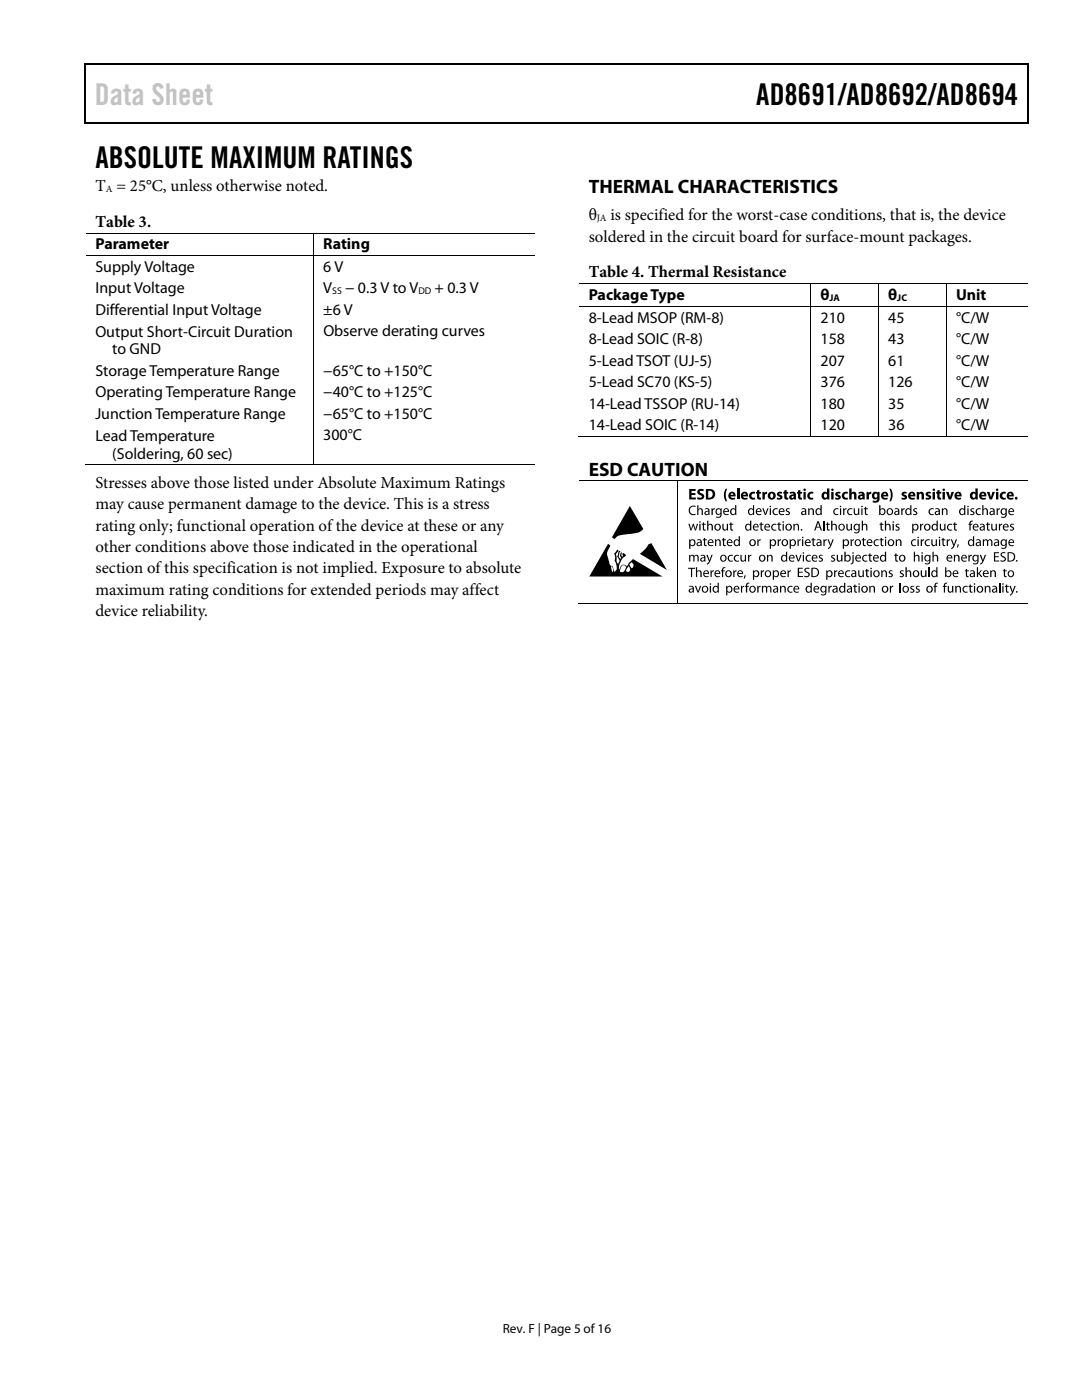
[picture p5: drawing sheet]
<svg xmlns="http://www.w3.org/2000/svg" width="216mm" height="279mm" viewBox="0 0 216 279" stroke-linecap="round" stroke-linejoin="round" font-family="sans-serif">
<defs><g id="words">
<text font-size="6" fill="#c1c1c1" x="18.9" y="21">Data Sheet</text>
<g font-size="6">
<text x="150.9" y="21">AD8691/AD8692/AD8694</text>
<text x="19" y="33.6">ABSOLUTE MAXIMUM RATINGS</text>
</g>
<g font-size="3.9">
<text x="117.5" y="38.5">THERMAL CHARACTERISTICS</text>
<text x="117.5" y="94.9">ESD CAUTION</text>
</g>
<g font-size="3.3">
<text x="19" y="38.1">T = 25°C, unless otherwise noted.</text>
<text x="19" y="45.2">Table 3.</text>
<text x="117.5" y="44">θ</text>
<text x="121.8" y="44">is specified for the worst-case conditions, that is, the device</text>
<text x="117.5" y="48.2">soldered in the circuit board for surface-mount packages.</text>
<text x="117.5" y="55.4">Table 4. Thermal Resistance</text>
<text x="19" y="97.3">Stresses above those listed under Absolute Maximum Ratings</text>
<text x="19" y="101.6">may cause permanent damage to the device. This is a stress</text>
<text x="19" y="105.9">rating only; functional operation of the device at these or any</text>
<text x="19" y="110.2">other conditions above those indicated in the operational</text>
<text x="19" y="114.4">section of this specification is not implied. Exposure to absolute</text>
<text x="19" y="118.7">maximum rating conditions for extended periods may affect</text>
<text x="19" y="123">device reliability.</text>
</g>
<g font-size="3.2">
<text x="19" y="49.8">Parameter</text>
<text x="64.5" y="49.8">Rating</text>
<text x="19" y="54.3">Supply Voltage</text>
<text x="19" y="58.5">Input Voltage</text>
<text x="64.5" y="54.3">6 V</text>
<text x="64.5" y="58.5">V</text>
<text x="68.9" y="58.5">− 0.3 V to V</text>
<text x="86.7" y="58.5">+ 0.3 V</text>
<text x="117.5" y="59.9">Package Type</text>
<text x="163.7" y="59.9">θ</text>
<text x="177.2" y="59.9">θ</text>
<text x="190.8" y="59.9">Unit</text>
<text x="19" y="62.8">Differential Input Voltage</text>
<text x="64.5" y="62.8">±6 V</text>
<text x="117.5" y="64.4">8-Lead MSOP (RM-8)</text>
<text x="163.7" y="64.4">210</text>
<text x="177.3" y="64.4">45</text>
<text x="190.8" y="64.4">°C/W</text>
<text x="19" y="67.2">Output Short-Circuit Duration</text>
<text x="22.4" y="70.7">to GND</text>
<text x="64.5" y="67.1">Observe derating curves</text>
<text x="117.5" y="68.7">8-Lead SOIC (R-8)</text>
<text x="163.7" y="68.7">158</text>
<text x="177.3" y="68.7">43</text>
<text x="190.8" y="68.7">°C/W</text>
<text x="19" y="75">Storage Temperature Range</text>
<text x="64.5" y="75">−65°C to +150°C</text>
<text x="117.5" y="73">5-Lead TSOT (UJ-5)</text>
<text x="117.5" y="77.3">5-Lead SC70 (KS-5)</text>
<text x="163.7" y="73">207</text>
<text x="163.7" y="77.3">376</text>
<text x="177.2" y="73">61</text>
<text x="177.3" y="77.3">126</text>
<text x="190.8" y="73">°C/W</text>
<text x="190.8" y="77.3">°C/W</text>
<text x="19" y="79.3">Operating Temperature Range</text>
<text x="19" y="83.6">Junction Temperature Range</text>
<text x="64.5" y="79.3">−40°C to +125°C</text>
<text x="64.5" y="83.6">−65°C to +150°C</text>
<text x="117.5" y="81.6">14-Lead TSSOP (RU-14)</text>
<text x="163.7" y="81.6">180</text>
<text x="177.3" y="81.6">35</text>
<text x="190.8" y="81.6">°C/W</text>
<text x="19" y="87.9">Lead Temperature</text>
<text x="64.5" y="87.9">300°C</text>
<text x="117.5" y="85.9">14-Lead SOIC (R-14)</text>
<text x="163.7" y="85.9">120</text>
<text x="177.3" y="85.9">36</text>
<text x="190.8" y="85.9">°C/W</text>
<text x="22.4" y="91.5">(Soldering, 60 sec)</text>
</g>
<text font-size="2.6" x="100.3" y="266">Rev. F | Page 5 of 16</text>
<g font-size="1.9">
<text x="21.1" y="38.3">A</text>
<text x="119.1" y="44.1">JA</text>
<text x="66.3" y="58.7">SS</text>
<text x="83.5" y="58.7">DD</text>
<text x="165.5" y="60.1">JA</text>
<text x="179" y="60.1">JC</text>
</g>
</g></defs>
<g fill="#000">
<path d="M16.9 12.7h.2v1h-.2zM16.9 12.7h.2v.3h-.2zM82.5 12.7h.3v.3h-.3zM205.1 12.7h.2v1h-.2zM205.1 12.7h.2v.3h-.2zM16.9 24.4h.2v.3h-.2zM82.3 24.4h.2v.3h-.2zM205.1 24.4h.2v.3h-.2zM62.5 46.4h.2v.2h-.2zM62.5 50.9h.2v.2h-.2zM161.7 56.6h.2v.1h-.2zM175.3 56.6h.1v.1h-.1z"/>
<path d="M188.8 56.6h.2v.1h-.2zM161.7 61.1h.2v.2h-.2zM175.3 61.1h.1v.2h-.1zM188.8 61.1h.2v.2h-.2zM62.5 92.7h.2v.2h-.2zM135.2 95.9h.2v.2h-.2zM137.5 97.6h1.3v.4h-.8v.4h.8v.4h-.8v.5h.8v.4h-1.3zM139.3 97.7l.6-.1 .5 .1-.1 .3h-.6l-.1 .1 .2 .3a.72 .72 0 0 1 .7 .8 .72 .72 0 0 1-1 .5l-.4-.1 .1-.4 .7 .1 .2-.2-.2-.2a.69 .69 0 0 1-.7-.4 .69 .69 0 0 1 .1-.8zM144.8 97.5h.3a2.73 2.73 0 0 0 0 2.5 .71 .71 0 0 1-.6-.8v-.8zM147.1 97.5h.4v2.2h-.4zM149.7 98.4l.8-.3 .2 .1-.1 .3a.44 .44 0 0 0-.7 .4 .44 .44 0 0 0 .7 .4l.1 .3a.82 .82 0 0 1-1.1-.2 .82 .82 0 0 1 .1-1zM151.1 97.9l.4-.1v.4h.4v.3h-.4l.1 .8h.3v.4h-.6l-.2-.2v-1h-.2v-.3h.2z"/>
<path d="M152.1 98.2h.4v.3l.3-.3 .3-.1v.5h-.3l-.2 .2v.9h-.5zM155.2 98.3l.4-.2 .5 .1-.1 .3h-.5v.2a.56 .56 0 0 1 .6 .7 .56 .56 0 0 1-.8 .3l-.3-.1 .1-.3 .4 .1 .2-.1-.5-.3a.43 .43 0 0 1 0-.7zM156.5 97.9l.5-.1v.4h.3v.3h-.3v.8h.3v.4h-.5l-.3-.2v-1h-.2v-.3h.2zM159.2 97.9l.5-.1v.4h.3v.3h-.3v.8h.3v.4h-.5l-.2-.2-.1-1h-.2v-.3h.2zM161.7 87.1h.2v.1h-.2zM161.3 98.4l.8-.3 .2 .1-.1 .3a.45 .45 0 0 0-.6 .4 .45 .45 0 0 0 .6 .4l.1 .3a.82 .82 0 0 1-1-.2 .82 .82 0 0 1 0-1zM166.8 98.3l.5-.2 .4 .1-.1 .3h-.4v.2a.56 .56 0 0 1 .6 .7 .56 .56 0 0 1-.9 .3l-.3-.1 .1-.3 .4 .1 .2-.1-.5-.3a.43 .43 0 0 1 0-.7zM168.2 98.4l.8-.3 .2 .1-.1 .3a.45 .45 0 0 0-.7 .4 .45 .45 0 0 0 .7 .4l.1 .3a.82 .82 0 0 1-1-.2 .82 .82 0 0 1 0-1zM169.5 97.5h.4v.8a.55 .55 0 0 1 .7-.1 .55 .55 0 0 1 .3 .6v.9h-.5v-1l-.2-.2-.3 .2v1h-.4zM172.9 98.2h.4v.3l.3-.3 .3-.1v.5h-.3l-.2 .3v.8h-.5zM175.3 87.1h.1v.1h-.1zM180.1 98.3l.4-.2 .4 .1v.3h-.5v.2a.53 .53 0 0 1 .6 .5 .53 .53 0 0 1-.7 .5l-.4-.1v-.3l.4 .1 .3-.1-.5-.3a.42 .42 0 0 1 0-.7z"/>
<path d="M182.9 98.2h.4l.1 .2v-.1a.55 .55 0 0 1 .7-.1 .55 .55 0 0 1 .3 .6v.9h-.5v-1l-.2-.2-.3 .3v.9h-.5zM184.9 98.3l.4-.2 .4 .1v.3h-.5v.2a.53 .53 0 0 1 .6 .5 .53 .53 0 0 1-.7 .5l-.4-.1 .1-.3 .3 .1 .3-.1-.5-.3a.42 .42 0 0 1 0-.7zM187 97.9l.5-.1v.4h.3v.3h-.3v.8h.3v.4h-.5l-.2-.2-.1-1h-.2v-.3h.2zM188.8 87.1h.2v.1h-.2zM188.8 98.2h.5l.3 1 .3-1h.5l-.6 1.5h-.5zM196.9 98.2h.5l.3 1 .3-1h.5l-.6 1.5h-.4zM199.7 98.4l.3-.2 .6-.1 .1 .1v.3a.44 .44 0 0 0-.7 .4 .44 .44 0 0 0 .7 .4v.3a.82 .82 0 0 1-1-.2 .82 .82 0 0 1 0-1zM125.7 101l2.7 4.6-.3 .2a3.7 3.7 0 0 1-2.7 .8l-.6 .1a2.23 2.23 0 0 0-2.2 .9l-.5-.4zM129.3 108.7l.6-.3 3.2 5.4-5.4-3.3 1.1-1zM137.5 110.7h.2v.2l.3-.2h.3l.2 .3 .3-.3 .4 .1 .2 .5v.8h-.2v-1l-.3-.2-.3 .3v.9h-.3v-1l-.2-.2-.3 .2-.1 1h-.2zM137.4 104.5h.2l.3 1.2 .3-1.2h.2l.4 1.2 .3-1.2h.2l-.4 1.4h-.2l-.4-1.1-.3 1.1h-.2zM137.3 113.3h1.4v.2h-.6v1.7h-.2v-1.7h-.6z"/>
<path d="M137.7 101.2l.7-.3 .4 .1v.2a.76 .76 0 0 0-1.1 .7 .76 .76 0 0 0 1.1 .6v.2a.98 .98 0 0 1-1.2-.3 .98 .98 0 0 1 .1-1.2zM138.9 113.2h.2v.8l.4-.2 .4 .2 .1 1.2h-.3v-1l-.3-.2-.3 .3v.9h-.2zM138.7 116.9h.2l.4 1.1 .4-1.1h.2l-.5 1.4h-.2zM139.1 100.8h.3v.9l.4-.3 .4 .2v1.2h-.2v-1l-.3-.2-.3 .3v.9h-.3zM140.2 104.3l.3-.1v.3h.3v.2h-.3v.9l.3 .1-.1 .2h-.3l-.1-.2-.1-1h-.2v-.2h.2zM140.5 107.4l.2-.1v.3h.3v.2h-.3v.9l.3 .1-.1 .2h-.2l-.2-.2v-1h-.3v-.2h.3zM141.1 103.9h.2v.9l.5-.3 .4 .2v1.2h-.2v-1l-.3-.2-.4 .3v.9h-.2zM140.9 110.7h.3l.4 1.1 .3-1.1h.3l-.7 1.6-.4 .4-.1-.2 .5-.5zM141.8 113.8h.2v.3l.4-.3v.2l-.2 .1-.2 .2v.9h-.2zM142 101.4h.2v.3l.4-.3v.3h-.2l-.2 .3v.8h-.2zM142.7 107.6h.2v.3l.1-.2a.49 .49 0 0 1 .7 .1l.1 1.2h-.2l-.1-1-.2-.2-.4 .3v.9h-.2zM144.2 113.3l.5-.1v.2h-.3l-.1 .2v.2h.3v.2h-.3v1.2h-.2v-1.2h-.2v-.2h.2z"/>
<path d="M144.3 107.4l.2-.1v.3h.3v.2h-.3v.9l.3 .1v.2h-.2a.36 .36 0 0 1-.3-.4v-.8h-.3v-.2h.3zM144.1 104.5h.3v1l.3 .2 .3-.2v-1h.3v1.4h-.3v-.2v.1a.47 .47 0 0 1-.8-.1zM145.7 104.3l.3-.1v.3h.3v.2h-.3v.9l.3 .1v.2h-.4l-.2-.2v-1h-.2zM145.4 110.9l.5-.2 .4 .1-.1 .2a.51 .51 0 0 0-.8 .4 .51 .51 0 0 0 .8 .4v.2a.7 .7 0 0 1-.9-.2 .7 .7 0 0 1 .1-.9zM146.3 113.8h.2v.3l.5-.3v.2l-.4 .3v.9h-.3zM146.6 110.9l.5-.2 .4 .1-.1 .2a.51 .51 0 0 0-.7 .4 .51 .51 0 0 0 .7 .4l.1 .2a.71 .71 0 0 1-1-.2 .71 .71 0 0 1 .1-.9zM147.8 116.9h.2l.1 .3 .4-.3v.2l-.2 .1-.2 .2v.9h-.3zM148.5 114.8h.3l-.2 .7h-.2zM149 116.4l.5-.1v.2h-.3l-.1 .2v.2h.3v.2h-.3v1.2h-.3v-1.2h-.1v-.2h.1zM147.7 110.7h.3v1l.3 .2 .3-.2v-1h.3v1.4h-.2l-.1-.3v.2a.47 .47 0 0 1-.8-.1zM149.3 110.7h.2v.3l.4-.3v.2l-.2 .1-.2 .2v.9h-.2zM151.1 116.9h.2v.3l.2-.3h.3v.2l-.3 .1-.1 .2v.9h-.3z"/>
<path d="M151.1 107.6h.2v.3l.5-.3v.2l-.2 .1-.2 .3v.8h-.3zM151.8 113.8h.2v.3l.5-.3v.2l-.4 .3v.9h-.3zM151.7 104.3l.3-.1v.3h.3v.2h-.3v.9l.3 .1v.2h-.2a.36 .36 0 0 1-.4-.4v-.8h-.2v-.2h.2zM152 116.9h.2v.2l.3-.2h.3l.2 .3 .3-.3h.4l.2 .6v.8h-.2v-1l-.3-.2-.3 .2v1h-.3v-1l-.2-.2-.3 .3v.9h-.3zM152.1 101.4h.3l.3 1.1 .4-1.1h.3l-.6 1.4h-.2zM153 110.7h.2l.1 .3 .1-.2a.5 .5 0 0 1 .7 .1l.1 1.2h-.3v-1l-.3-.2-.3 .3v.9h-.3zM154.1 104.7l.5-.2 .3 .1v.2a.51 .51 0 0 0-.8 .4 .51 .51 0 0 0 .8 .5v.1a.7 .7 0 0 1-.9-.2 .7 .7 0 0 1 .1-.9zM155.2 107.6h.2v.3l.2-.3h.2v.2l-.2 .1-.2 .3v.8h-.2zM154.3 101.6l.6-.2 .3 .1v.2a.51 .51 0 0 0-.8 .4 .51 .51 0 0 0 .8 .5v.1a.71 .71 0 0 1-.9-.1 .71 .71 0 0 1 0-1zM155.3 104.3l.2-.1v.3h.4v.2h-.4l.1 .9 .3 .1-.1 .2h-.3l-.2-.2v-1h-.2v-.2h.2zM155.6 116.9h.3v.3l.1-.2a.49 .49 0 0 1 .7 .1l.1 1.2h-.2l-.1-1-.3-.2-.3 .3v.9h-.3zM156.8 101.6l.4-.2 .4 .1-.1 .2-.4-.1v.3l.2 .1a.41 .41 0 0 1 .3 .3 .41 .41 0 0 1-.2 .5l-.7-.1 .1-.2 .5 .1v-.3l-.2-.1a.4 .4 0 0 1-.3-.6z"/>
<path d="M157.1 113.8h.3v.3l.4-.3v.2l-.2 .1-.2 .2v.9h-.2zM157.3 117.1l.5-.2 .3 .1v.2a.51 .51 0 0 0-.8 .4 .51 .51 0 0 0 .8 .4v.2a.7 .7 0 0 1-.9-.2 .7 .7 0 0 1 .1-.9zM158.3 104.5h.2v.3l.1-.2a.48 .48 0 0 1 .8 .1v1.2h-.2v-1l-.3-.2-.3 .3v.9h-.3zM158.7 110.7h.3l.3 1.1 .4-1.1h.3l-.6 1.4h-.2zM159.1 107.6h.2l.1 .3 .4-.3v.2l-.3 .1-.1 .2v.9h-.3zM159.8 105.6h.3v.3h-.3zM159.2 113.3h1v.2h-.8v.6h.8v.2h-.8v.7h.8v.2h-1zM160.6 113.5a.8 .8 0 0 1 .9-.1l-.1 .2-.5-.1a.27 .27 0 0 0-.2 .3 .27 .27 0 0 0 .2 .2 .64 .64 0 0 1 .6 .9 .64 .64 0 0 1-1 .2v-.2a.39 .39 0 0 0 .7 0 .39 .39 0 0 0-.2-.6 .54 .54 0 0 1-.4-.8zM161.2 101.4h.3v.3l.1-.1a.49 .49 0 0 1 .7 0l.1 1.2h-.2l-.1-1-.2-.2-.4 .3v.9h-.2zM160.9 110.9l.6-.2 .3 .1-.1 .2a.51 .51 0 0 0-.7 .4 .51 .51 0 0 0 .7 .4l.1 .2a.71 .71 0 0 1-.9-.1 .71 .71 0 0 1 0-1zM162.1 107.4l.3-.1v.3h.3v.2h-.3v.9l.3 .1-.1 .2h-.3l-.1-.2-.1-1h-.2v-.2h.2zM163.4 110.9l.4-.2 .4 .1-.1 .2-.4-.1v.3l.2 .1a.4 .4 0 0 1 .3 .3 .4 .4 0 0 1-.2 .5l-.7-.1 .1-.2 .5 .1v-.3l-.2-.1a.4 .4 0 0 1-.3-.6z"/>
<path d="M164.3 103.9h.2v2h-.2zM164.3 107.6h.2v.3l.5-.3v.2l-.3 .1-.1 .2-.1 .9h-.2zM165 104.3l.2-.1v.3h.4v.2h-.4l.1 .9 .3 .1v.2h-.4l-.2-.2v-1h-.2v-.2h.2zM165.3 116.9h.2v.3l.2-.3h.3v.2l-.3 .1-.2 .3v.8h-.2zM165.1 107.6h.3l.4 1.1 .3-1.1h.3l-.7 1.6-.5 .4v-.2a.45 .45 0 0 0 .4-.5zM165.8 103.9h.3v.9l.4-.3 .4 .2 .1 1.2h-.3v-1l-.3-.2-.3 .3v.9h-.3zM165.9 110.9l.4-.2 .3 .1-.1 .2-.4-.1v.3l.2 .1a.41 .41 0 0 1 .4 .3 .41 .41 0 0 1-.3 .5l-.6-.1 .1-.2 .5 .1v-.3l-.2-.1a.4 .4 0 0 1-.3-.6zM166.4 113.8h.2l.1 .3 .4-.3v.2l-.2 .1-.2 .2v.9h-.3zM166.5 101.6l.5-.2 .3 .1v.2a.51 .51 0 0 0-.8 .4 .51 .51 0 0 0 .8 .5v.1a.7 .7 0 0 1-.9-.1 .7 .7 0 0 1 .1-1zM167 110.7h.2v1l.3 .2 .3-.3v-.9h.3v1.4h-.2v-.3l-.1 .2a.47 .47 0 0 1-.8-.1zM168.2 101.4h.2l.1 .3 .4-.3v.3h-.2l-.2 .3v.8h-.2zM168.8 114l.5-.2 .4 .1-.1 .2a.51 .51 0 0 0-.8 .4 .51 .51 0 0 0 .8 .4l.1 .2a.71 .71 0 0 1-1-.1 .71 .71 0 0 1 .1-1z"/>
<path d="M169.7 107.6h.2l.1 .3 .4-.3v.2l-.3 .1-.1 .2v.9h-.3zM168.9 104.5h.2l.1 1 .2 .2 .4-.3v-.9h.2v1.4h-.2v-.2l-.1 .1a.47 .47 0 0 1-.7-.1zM169.2 101.6l.5-.2 .4 .1-.1 .2a.51 .51 0 0 0-.7 .4 .51 .51 0 0 0 .7 .5l.1 .1a.7 .7 0 0 1-1-.1 .7 .7 0 0 1 .1-1zM170.4 116.7l.3-.1v.3h.3v.2h-.3v.9l.3 .1-.1 .2h-.3l-.1-.3-.1-.9h-.2v-.2h.2zM170.3 101.4h.3v1l.3 .2 .3-.3v-.9h.3v1.4h-.2l-.1-.2v.1a.46 .46 0 0 1-.8-.1zM172 103.9h.2v.9l.4-.3 .4 .2 .1 1.2h-.3v-1l-.3-.2-.3 .3v.9h-.2zM171.2 113.8h.3v1l.3 .2 .3-.3v-.9h.3v1.4h-.2v-.3l-.1 .2a.46 .46 0 0 1-.8-.1zM172.2 107.4l.2-.1v.3h.4v.2h-.4v.9l.3 .1 .1 .2h-.3a.36 .36 0 0 1-.3-.4v-.8h-.2v-.2h.2zM172.6 101.2l.2-.1v.3h.4v.2h-.4l.1 .9 .2 .1v.2h-.3l-.2-.2v-1h-.2v-.2h.2zM172.2 110.9l.5-.2 .4 .1-.1 .2a.51 .51 0 0 0-.7 .4 .51 .51 0 0 0 .7 .4l.1 .2a.71 .71 0 0 1-1-.1 .71 .71 0 0 1 .1-1zM172.8 113.6l.3-.1v.3h.3v.2h-.3v.9l.3 .1v.2h-.4l-.2-.3v-.9h-.2zM173.4 116.9h.3v.3l.1-.2a.5 .5 0 0 1 .7 .1l.1 1.2h-.3v-1l-.3-.2-.3 .3v.9h-.2z"/>
<path d="M173.4 110.5l.3-.1v.3h.3v.2h-.3v.9l.3 .1-.1 .2h-.3l-.1-.2-.1-1h-.2v-.2h.2zM174.5 107.8l.5-.2 .4 .1-.1 .2a.51 .51 0 0 0-.8 .4 .51 .51 0 0 0 .8 .5v.1a.7 .7 0 0 1-.9-.2 .7 .7 0 0 1 .1-.9zM175.8 113.8h.3v.3l.1-.2a.48 .48 0 0 1 .7 .1l.1 1.2h-.3v-1l-.3-.2-.3 .3v.9h-.2zM175.7 104.3l.2-.1v.3h.4v.2h-.4l.1 .9 .3 .1v.2h-.4l-.2-.2v-1h-.2zM175.7 107.4l.3-.1v.3h.3v.2h-.3v.9l.3 .1-.1 .2h-.3l-.2-.2v-1h-.2v-.2h.2zM176.6 103.9h.2v.9l.4-.3 .4 .2 .1 1.2h-.2l-.1-1-.3-.2-.3 .3v.9h-.2zM177.4 114l.4-.2 .3 .1v.2l-.5-.1v.3l.2 .1a.41 .41 0 0 1 .4 .3 .41 .41 0 0 1-.3 .5l-.6-.1v-.2l.4 .1 .2-.2-.5-.5zM177.5 97.5a.71 .71 0 0 1 .6 .9v.8a.71 .71 0 0 1-.6 .8 2.73 2.73 0 0 0 0-2.5zM177.6 116.9h.2v.3l.4-.3v.2l-.2 .1-.2 .2v.9h-.2zM178.8 104.7l.4-.2 .3 .1-.1 .2-.4-.1v.3l.2 .1a.41 .41 0 0 1 .3 .3 .41 .41 0 0 1-.2 .5l-.6-.1v-.2l.5 .1v-.3l-.2-.1a.4 .4 0 0 1-.2-.6zM178.7 107.6h.2l.1 .3 .1-.2a.5 .5 0 0 1 .7 .1l.1 1.2h-.3v-1l-.3-.2-.3 .3v.9h-.3zM178.6 110.5l.3-.1v.3h.3v.2h-.3v.9l.3 .1-.1 .2h-.3l-.1-.2-.1-1h-.2v-.2h.2z"/>
<path d="M179.5 116.3h.3v2h-.3zM179.6 114l.4-.2 .3 .1v.2l-.5-.1v.3l.2 .1a.41 .41 0 0 1 .4 .3 .41 .41 0 0 1-.3 .5l-.6-.1 .1-.2 .3 .1 .2-.2-.5-.5zM179.8 101.4h.3v.3l.4-.3v.3h-.2l-.2 .3v.8h-.3zM180.7 113.2h.2v.8l.5-.2 .3 .2 .1 1.2h-.2v-1l-.3-.2-.4 .3v.9h-.2zM181.7 117.1l.4-.2 .3 .1v.2l-.5-.1v.3l.2 .1a.4 .4 0 0 1 .4 .3 .4 .4 0 0 1-.3 .4h-.6l.1-.2 .5 .1v-.3l-.2-.1a.4 .4 0 0 1-.3-.6zM182.3 101.6l.4-.2 .3 .1-.1 .2-.4-.1v.3l.2 .1a.41 .41 0 0 1 .3 .3 .41 .41 0 0 1-.2 .5l-.6-.1v-.2l.5 .1 .1-.3-.2-.1a.39 .39 0 0 1-.3-.6zM182.3 110.1h.3v.8l.4-.2 .4 .2 .1 1.2h-.3v-1l-.3-.2-.3 .3v.9h-.3zM182.8 117.1l.4-.2 .3 .1-.1 .2-.4-.1v.3l.2 .1a.41 .41 0 0 1 .3 .3 .41 .41 0 0 1-.2 .4h-.6v-.2l.6 .1v-.3l-.2-.1a.4 .4 0 0 1-.3-.6zM182 107.8l.5-.2 .3 .1-.1 .2a.51 .51 0 0 0-.7 .4 .51 .51 0 0 0 .7 .5l.1 .1a.7 .7 0 0 1-.9-.2 .7 .7 0 0 1 .1-.9zM183.6 104.5h.2v.3l.4-.3v.3h-.2l-.2 .3v.8h-.2zM183.7 107.6h.2l.1 .3 .2-.3h.2v.2l-.2 .1-.2 .2v.9h-.3zM183.7 113.8h.3v1l.3 .2 .3-.3v-.9h.3v1.4h-.3v-.3l-.1 .2a.47 .47 0 0 1-.7-.1z"/>
<path d="M185.2 113.2h.3v2h-.3zM184.7 107.8l.5-.2 .4 .1-.1 .2a.51 .51 0 0 0-.7 .4 .51 .51 0 0 0 .7 .5l.1 .1a.7 .7 0 0 1-1-.1 .7 .7 0 0 1 .1-1zM186.1 110.1h.2v.8l.4-.2 .4 .2 .1 1.2h-.2l-.1-1-.3-.2-.3 .3v.9h-.2zM185.5 101.6l.5-.2 .3 .1v.2a.51 .51 0 0 0-.8 .4 .51 .51 0 0 0 .8 .5v.1a.71 .71 0 0 1-.9-.1 .71 .71 0 0 1 .1-1zM186.6 116.4l.5-.1v.2h-.3l-.1 .2v.2h.3v.2h-.3v1.2h-.2v-1.2h-.2v-.2h.2zM185.8 107.6h.3v1l.3 .2 .3-.2v-1h.3v1.4h-.2l-.1-.2-.1 .1a.46 .46 0 0 1-.7-.1zM187.9 101.4h.2l.1 .3 .1-.1a.48 .48 0 0 1 .7 0l.1 1.2h-.3v-1l-.3-.2-.3 .3v.9h-.3zM188 107.4l.3-.1v.3h.3v.2h-.3v.9l.3 .1v.2h-.3l-.2-.2-.1-1h-.1zM188.5 116.4l.5-.1v.2h-.3l-.1 .2v.2h.3v.2h-.3v1.2h-.3v-1.2h-.2v-.2h.2zM187.5 104.5h.3v1l.3 .2 .3-.3v-.9h.3v1.4h-.3v-.2l-.1 .1a.46 .46 0 0 1-.7-.1zM188.9 107.6h.2v.3l.5-.3v.2l-.3 .1-.1 .2-.1 .9h-.2zM189.7 107.6h.3l.4 1.1 .3-1.1h.3l-.7 1.6-.5 .4v-.2a.45 .45 0 0 0 .4-.5z"/>
<path d="M189.1 104.7l.6-.2 .3 .1-.1 .2a.51 .51 0 0 0-.7 .4 .51 .51 0 0 0 .8 .5v.1a.71 .71 0 0 1-.9-.1 .71 .71 0 0 1 0-1zM189.1 116.9h.2l.1 1 .2 .2 .4-.3v-.9h.2v1.4h-.2v-.3l-.1 .2a.46 .46 0 0 1-.7-.1zM190.3 110.7h.2v.3l.1-.2a.49 .49 0 0 1 .8 .1l.1 1.2h-.3v-1l-.3-.2-.3 .3v.9h-.3zM190.4 104.3l.2-.1v.3h.4v.2h-.4l.1 .9 .2 .1 .1 .2h-.3a.36 .36 0 0 1-.3-.4v-.8h-.2v-.2h.2zM190.6 116.9h.2l.1 .3v-.2a.48 .48 0 0 1 .8 .1l.1 1.2h-.3v-1l-.3-.2-.3 .3v.9h-.3zM191.1 108.6h.2l-.2 .7h-.2zM192.7 113.6l.3-.1v.3h.3v.2h-.3v.9l.3 .1v.2h-.4l-.2-.3v-.9h-.2zM192.3 117.1l.5-.2 .3 .1-.1 .2a.51 .51 0 0 0-.7 .4 .51 .51 0 0 0 .8 .4v.2a.71 .71 0 0 1-.9-.2 .71 .71 0 0 1 .1-.9zM193.2 110.7h.2l.1 .3 .4-.3v.2l-.2 .1-.2 .2v.9h-.3zM193.6 104l.5-.1v.2h-.3l-.1 .2v.2h.3v.2h-.3v1.2h-.3v-1.2h-.2v-.2h.2zM193.7 101.6l.4-.2 .3 .1-.1 .2-.4-.1v.3l.2 .1a.41 .41 0 0 1 .3 .3 .41 .41 0 0 1-.2 .5l-.6-.1v-.2l.5 .1 .1-.3-.2-.1a.39 .39 0 0 1-.3-.6zM193.5 116.7l.2-.1v.3h.4v.2h-.4l.1 .9 .2 .1 .1 .2h-.3a.36 .36 0 0 1-.3-.5v-.7h-.2v-.2h.2z"/>
<path d="M194.9 113.2h.3v1.3l.5-.7h.3l-.6 .6 .6 .8h-.3l-.4-.7-.1 .2v.5h-.3zM194.9 101.6l.5-.2 .3 .1v.2a.51 .51 0 0 0-.8 .4 .51 .51 0 0 0 .8 .5v.1a.71 .71 0 0 1-.9-.1 .71 .71 0 0 1 .1-1zM195.5 110.7h.3l.3 1.1 .4-1.1h.3l-.6 1.4-.6 .6v-.2l.4-.5zM196 100.8h.2v.9l.5-.3 .4 .2v1.2h-.2v-1l-.3-.2-.4 .3v.9h-.2zM196.1 107.6h.2v.2l.3-.2h.3l.2 .3 .3-.3 .4 .1 .2 .5v.8h-.2v-1l-.3-.2-.3 .3v.9h-.3v-1l-.2-.2-.4 .3v.9h-.2zM196.5 116.9h.2v.3l.1-.2a.48 .48 0 0 1 .8 .1v1.2h-.2v-1l-.3-.2-.3 .3-.1 .9h-.2zM196.9 104.3l.3-.1v.3h.3v.2h-.3v.9l.3 .1v.2h-.4l-.1-.2-.1-1h-.2v-.2h.2zM197.6 113.8h.2v.3l.1-.2a.5 .5 0 0 1 .8 .1v1.2h-.2v-1l-.3-.2-.4 .3v.9h-.2zM198.8 101.4h.3v.3l.4-.3v.3l-.4 .3v.8h-.2zM197.8 104.5h.2l.1 1 .2 .2 .4-.3v-.9h.2v1.4h-.2v-.2l-.1 .1a.46 .46 0 0 1-.7-.1zM198.3 110.2h1v.2h-.7v.6h.7v.2h-.7v.7h.8v.2h-1.1zM199.3 104.5h.2v.3l.5-.3v.3h-.3l-.1 .3v.8h-.3z"/>
<path d="M199.4 116.3h.2v2h-.2zM199.7 110.4a.77 .77 0 0 1 .9-.1v.2l-.4-.1-.3 .1 .1 .4a.64 .64 0 0 1 .7 .9 .64 .64 0 0 1-1.1 .2l.1-.2a.39 .39 0 0 0 .6 0 .39 .39 0 0 0-.2-.6 .54 .54 0 0 1-.4-.8zM200.3 113.6l.2-.1v.3h.4v.2h-.4l.1 .9 .3 .1-.1 .2h-.3l-.2-.3v-.9h-.2v-.2h.2zM200.7 116.7l.3-.1v.3h.3v.2h-.3v.9l.3 .1v.2h-.4l-.2-.3v-.9h-.2v-.2h.2zM201.6 104.7l.4-.2 .3 .1-.1 .2-.4-.1v.3l.2 .1a.41 .41 0 0 1 .3 .3 .41 .41 0 0 1-.2 .5l-.6-.1v-.2l.4 .1 .2-.2-.5-.4zM201.4 116.9h.3l.4 1.1 .3-1.1h.3l-.5 1.4-.6 .6-.1-.2 .4-.5zM202.8 111.8h.2v.3h-.2zM202.8 118h.2v.2h-.2zM135.2 120.4h.2v.2h-.2z"/>
<path d="M140.8 97.6a1.51 1.51 0 0 1 1.9 .7 1.24 1.24 0 0 1-1.7 1.4h-.2zM141.3 98v1.3a.71 .71 0 0 0 .9-.7 .71 .71 0 0 0-.9-.6z"/>
<path d="M145.5 98.4a.72 .72 0 0 1 .9-.2 .72 .72 0 0 1 .4 .9h-1a.54 .54 0 0 0 .8 .2l.1 .3a.86 .86 0 0 1-1.1-.1 .86 .86 0 0 1-.1-1.1zM145.9 98.5l-.1 .3h.5l-.1-.3z"/>
<path d="M148 98.4a.72 .72 0 0 1 .9-.2 .72 .72 0 0 1 .4 .9h-1l.2 .2h.6l.1 .3a.86 .86 0 0 1-1.1-.1 .86 .86 0 0 1-.1-1.1zM148.4 98.5l-.1 .3h.5l-.1-.3z"/>
<path d="M153.2 98.9a.81 .81 0 0 1 1.6 0 .81 .81 0 0 1-1.6 0zM153.8 98.5l-.1 .2a.47 .47 0 0 0 .3 .7 .43 .43 0 0 0 .3-.5 .43 .43 0 0 0-.5-.4z"/>
<path d="M157.6 98.3l.3-.1a.65 .65 0 0 1 .9 .6l.1 .9h-.5v-.2a.5 .5 0 0 1-.8 .1 .5 .5 0 0 1 .1-.8l.6-.2-.2-.1-.4 .1zM158 99.1l-.1 .1 .2 .2 .3-.2v-.2z"/>
<path d="M160.4 97.6h.3v.3h-.3zM160.3 98.2h.5v1.5h-.5z"/>
<path d="M164.1 98.3l.5-.2 .4 .2v-.8h.5v2.2h-.4v-.2a.69 .69 0 0 1-1 .1 .69 .69 0 0 1-.1-1zM164.5 98.6a.41 .41 0 0 0-.1 .5 .41 .41 0 0 0 .5 .2 .42 .42 0 0 0 .1-.5 .42 .42 0 0 0-.5-.2z"/>
<path d="M165.9 97.6h.4v.3h-.4zM165.9 98.2h.4v1.5h-.4z"/>
<path d="M171.3 98.3l.3-.1a.66 .66 0 0 1 .9 .6l.1 .9h-.5v-.2a.52 .52 0 0 1-.9 0 .52 .52 0 0 1 .5-.8l.3-.1-.2-.1-.4 .1zM171.7 99.1v.2l.1 .1 .3-.2v-.2z"/>
<path d="M174.2 98.3a.58 .58 0 0 1 .9 0v-.1h.4v.4a1.74 1.74 0 0 1-.2 1.5l-.7 .2-.5-.1 .1-.4 .3 .2a.41 .41 0 0 0 .4-.1 .41 .41 0 0 0 .1-.4 .67 .67 0 0 1-.9 0 .67 .67 0 0 1-.1-.9zM174.6 98.5l-.1 .2a.44 .44 0 0 0 .3 .6 .4 .4 0 0 0 .3-.4 .4 .4 0 0 0-.5-.4z"/>
<path d="M176 98.4a.71 .71 0 0 1 .9-.2 .71 .71 0 0 1 .3 .9h-1a.54 .54 0 0 0 .9 .2v.3a.86 .86 0 0 1-1.1-.1 .86 .86 0 0 1 0-1.1zM176.4 98.5l-.2 .3h.6l-.1-.3z"/>
<path d="M181.4 98.4a.71 .71 0 0 1 .9-.2 .71 .71 0 0 1 .3 .9h-.9a.54 .54 0 0 0 .8 .2l.1 .3a.86 .86 0 0 1-1.1-.1 .86 .86 0 0 1-.1-1.1zM181.8 98.5l-.1 .3h.5l-.1-.3z"/>
<path d="M186.2 97.6h.3v.3h-.3zM186.1 98.2h.5v1.5h-.5z"/>
<path d="M188.1 97.6h.4v.3h-.4zM188.1 98.2h.4v1.5h-.4z"/>
<path d="M190.6 98.4a.72 .72 0 0 1 .9-.2 .72 .72 0 0 1 .4 .9h-1a.54 .54 0 0 0 .8 .2l.1 .3a.86 .86 0 0 1-1.1-.1 .86 .86 0 0 1-.1-1.1zM191 98.5l-.1 .3h.6l-.2-.3z"/>
<path d="M193.7 98.3l.5-.2 .4 .2v-.8h.5v2.2h-.4v-.2a.69 .69 0 0 1-1 .1 .69 .69 0 0 1-.1-1zM194.2 98.6l-.1 .1a.43 .43 0 0 0 .2 .7 .41 .41 0 0 0 .3-.5 .41 .41 0 0 0-.4-.3z"/>
<path d="M195.6 98.4a.71 .71 0 0 1 .9-.2 .71 .71 0 0 1 .3 .9h-1a.54 .54 0 0 0 .9 .2v.3a.86 .86 0 0 1-1.1-.1 .86 .86 0 0 1 0-1.1zM196 98.5l-.2 .3h.6l-.1-.3z"/>
<path d="M198.8 97.6h.3v.3h-.3zM198.7 98.2h.5v1.5h-.5z"/>
<path d="M201.1 98.4a.72 .72 0 0 1 .9-.2 .72 .72 0 0 1 .3 .9h-1l.2 .2h.7v.3a.86 .86 0 0 1-1.1-.1 .86 .86 0 0 1 0-1.1zM201.4 98.5l-.1 .3h.6l-.1-.3z"/>
<path d="M121.3 108.5l-3.7 6.6h14.6l-5.9-3.5-.7 .6-.5 .9-.2-.2a.71 .71 0 0 0-.8-.2 .71 .71 0 0 0-.4 .7l-.1 .3a2.83 2.83 0 0 1 1.2-2.8l.1-.2-.6-.3v.6l-.2 .1-.1-.3v-.6l-.2 .3-.1 .4 .2 .4-.1 .3-.1-.2a.65 .65 0 0 1-.1-.9l.3-.4-.3-.2-.5 1.1 .2 .3a.7 .7 0 0 1 0 1.2l-.2-.3-.1-1a.8 .8 0 0 1 .3-1.1l.1-.3-.2-.1-.7 .8 .2 .7-.1 .7 .4 .8a1.02 1.02 0 0 1-.5 1.4l-.3-1.1a.79 .79 0 0 1-.7-1l-.1-.4a2.11 2.11 0 0 1 .3-2.5 .42 .42 0 0 0-.4-.6zM121.9 113.1l.2-.1 .2 .4v.6l-.1 .2zM124.2 112.8a.58 .58 0 0 1 .7 .3 .58 .58 0 0 1-.3 .8 .6 .6 0 0 1-.9 .1l.1-.6zM125.3 113.1a.51 .51 0 0 1 .4 .7 .51 .51 0 0 1-.7 .2zM125.7 112.5l.3-.3a.68 .68 0 0 1 0 1.2l-.4-.7z"/>
<path d="M137.5 107.6h.2v.3a.61 .61 0 0 1 .9-.2 .61 .61 0 0 1 .1 .9 .54 .54 0 0 1-.4 .4 .54 .54 0 0 1-.5-.2v.7h-.3zM137.8 107.9a.49 .49 0 0 0 0 .7 .49 .49 0 0 0 .6 .1 .5 .5 0 0 0 .1-.6 .5 .5 0 0 0-.5-.3z"/>
<path d="M137.5 117h.1a.58 .58 0 0 1 .9 .4v.9h-.2l-.1-.2a.43 .43 0 0 1-.6 .1 .43 .43 0 0 1 0-.7l.6-.1v-.1a.42 .42 0 0 0-.6-.1zM137.7 117.7v.4l.4-.1 .1-.4z"/>
<path d="M139.5 104.2a.15 .15 0 0 1 .3 0 .15 .15 0 0 1-.3 0zM139.5 104.5h.3v1.4h-.3z"/>
<path d="M139.1 107.7h.1a.58 .58 0 0 1 .8 .4l.1 .9h-.3v-.2a.43 .43 0 0 1-.6 .1 .43 .43 0 0 1 0-.6l.6-.2v-.1a.41 .41 0 0 0-.7-.1zM139.3 108.4v.4l.4-.1 .1-.1v-.3z"/>
<path d="M140.5 114a.57 .57 0 0 1 .7-.1 .57 .57 0 0 1 .3 .6h-1a.53 .53 0 0 0 .9 .4v.2a.73 .73 0 0 1-.9-.1 .73 .73 0 0 1 0-1zM140.7 114l-.2 .4h.7l-.1-.4z"/>
<path d="M140 117.6a.7 .7 0 0 1 1.4 0 .7 .7 0 0 1-1.4 0zM140.4 117.2a.5 .5 0 0 0-.1 .6 .5 .5 0 0 0 .6 .2 .5 .5 0 0 0 .2-.6 .5 .5 0 0 0-.7-.2z"/>
<path d="M139.8 110.8h.1a.58 .58 0 0 1 .9 .4v.9h-.3v-.2a.43 .43 0 0 1-.6 .1 .43 .43 0 0 1 0-.6l.6-.2v-.1a.41 .41 0 0 0-.6-.1zM140 111.5v.4l.4-.1 .1-.1v-.3z"/>
<path d="M141.4 107.8a.58 .58 0 0 1 .7-.1 .58 .58 0 0 1 .3 .6h-1l.3 .5h.6v.1a.73 .73 0 0 1-.9-.1 .73 .73 0 0 1 0-1zM141.6 107.9l-.2 .3h.7l-.1-.3z"/>
<path d="M140.6 101.5h.2a.57 .57 0 0 1 .8 .5v.8h-.2v-.2a.43 .43 0 0 1-.7 .1 .43 .43 0 0 1 .1-.6l.5-.2v-.1a.41 .41 0 0 0-.6-.1zM140.9 102.2v.4h.3l.1-.2v-.3z"/>
<path d="M141.6 116.6a.15 .15 0 0 1 .3 0 .15 .15 0 0 1-.3 0zM141.6 116.9h.3v1.4h-.3z"/>
<path d="M142.7 114a.58 .58 0 0 1 .7-.1 .58 .58 0 0 1 .3 .6h-.9l.2 .5 .6-.1v.2a.73 .73 0 0 1-.9-.1 .73 .73 0 0 1 0-1zM143 114l-.2 .4h.7l-.1-.4z"/>
<path d="M142.5 105.2a.7 .7 0 0 1 1.4 0 .7 .7 0 0 1-1.4 0zM143 104.8a.5 .5 0 0 0-.2 .6 .5 .5 0 0 0 .6 .3 .49 .49 0 0 0 .2-.7 .49 .49 0 0 0-.6-.2z"/>
<path d="M142.4 117.1l.4-.2 .4 .2v-.8h.2v2h-.2v-.3a.61 .61 0 0 1-.8 .2 .61 .61 0 0 1-.2-.9zM142.6 117.2a.5 .5 0 0 0-.2 .6 .5 .5 0 0 0 .6 .3 .5 .5 0 0 0 .2-.6 .5 .5 0 0 0-.6-.3z"/>
<path d="M142.9 101.6a.52 .52 0 0 1 .9 .1v-.3h.2v.4a1.66 1.66 0 0 1-.2 1.4l-.5 .2-.4-.2v-.1h.2a.47 .47 0 0 0 .5 0 .47 .47 0 0 0 .2-.5 .63 .63 0 0 1-1-.1 .63 .63 0 0 1 .1-.9zM143.2 101.7a.49 .49 0 0 0-.2 .6 .49 .49 0 0 0 .5 .3 .48 .48 0 0 0 .3-.6 .48 .48 0 0 0-.6-.3z"/>
<path d="M143.7 111.4a.69 .69 0 0 1 1.3 0 .69 .69 0 0 1-1.3 0zM144.1 111a.5 .5 0 0 0-.2 .6 .5 .5 0 0 0 .6 .2 .49 .49 0 0 0 .2-.6 .49 .49 0 0 0-.6-.2z"/>
<path d="M144.5 101.6a.57 .57 0 0 1 .7-.1 .57 .57 0 0 1 .3 .6h-1l.3 .5h.6v.1a.73 .73 0 0 1-.9-.1 .73 .73 0 0 1 0-1zM144.7 101.7l-.2 .3h.7l-.1-.3z"/>
<path d="M144.9 116.9h.2v.3a.61 .61 0 0 1 .9-.2 .61 .61 0 0 1 .1 .9 .55 .55 0 0 1-.4 .4 .55 .55 0 0 1-.6-.2v.7h-.2zM145.2 117.2a.49 .49 0 0 0 0 .6 .49 .49 0 0 0 .5 .2 .5 .5 0 0 0 .2-.6 .5 .5 0 0 0-.5-.3z"/>
<path d="M145.2 107.8a.57 .57 0 0 1 .7-.1 .57 .57 0 0 1 .3 .6h-1l.3 .5h.6v.1a.73 .73 0 0 1-.9-.1 .73 .73 0 0 1 0-1zM145.4 107.9l-.2 .3h.7l-.1-.3z"/>
<path d="M144.7 114.5a.7 .7 0 0 1 1.4 0 .7 .7 0 0 1-1.4 0zM145.1 114.1a.5 .5 0 0 0-.1 .6 .5 .5 0 0 0 .6 .2 .49 .49 0 0 0 .1-.6 .49 .49 0 0 0-.6-.2z"/>
<path d="M146.5 117.1a.57 .57 0 0 1 .7-.1 .57 .57 0 0 1 .3 .6h-.9l.2 .5 .6-.1 .1 .2a.73 .73 0 0 1-1-.1 .73 .73 0 0 1 0-1zM146.8 117.1l-.2 .4h.7l-.1-.4z"/>
<path d="M145.9 101.6l.4-.2 .4 .2v-.8h.2v2h-.2v-.2a.61 .61 0 0 1-.8 .1 .61 .61 0 0 1-.2-.9zM146.1 101.7a.5 .5 0 0 0-.2 .6 .5 .5 0 0 0 .6 .3l.1-.1a.49 .49 0 0 0 .1-.6 .49 .49 0 0 0-.6-.2z"/>
<path d="M147.3 114a.57 .57 0 0 1 .7-.1 .57 .57 0 0 1 .3 .6h-1l.3 .5 .6-.1v.2a.73 .73 0 0 1-1-.1 .73 .73 0 0 1 .1-1zM147.5 114l-.2 .4h.7l-.1-.4z"/>
<path d="M146.6 107.8l.4-.2 .4 .2v-.8h.2v2h-.2v-.2a.61 .61 0 0 1-.8 .1 .61 .61 0 0 1-.2-.9zM146.8 107.9a.5 .5 0 0 0-.2 .6 .5 .5 0 0 0 .6 .3 .49 .49 0 0 0 .2-.6 .49 .49 0 0 0-.6-.3z"/>
<path d="M148.8 104.7l.5-.2 .4 .2v-.8h.2v2h-.2v-.2a.61 .61 0 0 1-.9 .1 .61 .61 0 0 1-.1-.9zM149.1 104.8a.5 .5 0 0 0-.2 .6 .5 .5 0 0 0 .6 .3 .5 .5 0 0 0 .2-.6 .5 .5 0 0 0-.6-.3z"/>
<path d="M149.5 117.6a.7 .7 0 0 1 1.4 0 .7 .7 0 0 1-1.4 0zM149.9 117.2a.5 .5 0 0 0-.1 .6 .5 .5 0 0 0 .6 .2 .49 .49 0 0 0 .1-.6 .49 .49 0 0 0-.6-.2z"/>
<path d="M149.5 108.3a.7 .7 0 0 1 1.4 0 .7 .7 0 0 1-1.4 0zM149.9 107.9a.49 .49 0 0 0-.1 .6 .49 .49 0 0 0 .6 .2 .49 .49 0 0 0 .2-.6 .49 .49 0 0 0-.7-.2z"/>
<path d="M150.2 113.8h.3v.3a.63 .63 0 0 1 .8 0 .63 .63 0 0 1 0 .8 .63 .63 0 0 1-.8 .1v.7h-.3zM150.6 114.1a.44 .44 0 0 0 0 .7 .44 .44 0 0 0 .6 0 .48 .48 0 0 0 0-.6 .48 .48 0 0 0-.5-.2z"/>
<path d="M150.4 104.7a.57 .57 0 0 1 .7-.1 .57 .57 0 0 1 .3 .6h-.9l.2 .5h.6v.1a.73 .73 0 0 1-.9-.1 .73 .73 0 0 1 0-1zM150.6 104.8l-.1 .3h.7l-.2-.3z"/>
<path d="M149.4 101.6l.4-.2 .4 .2v-.8h.3v2h-.2v-.2a.61 .61 0 0 1-.9 .1 .61 .61 0 0 1-.1-.9zM149.7 101.7a.5 .5 0 0 0-.2 .6 .5 .5 0 0 0 .5 .3 .5 .5 0 0 0 .2-.6 .5 .5 0 0 0-.5-.3z"/>
<path d="M151 101.6a.57 .57 0 0 1 .7-.1 .57 .57 0 0 1 .3 .6h-1l.3 .5h.6v.1a.73 .73 0 0 1-1-.1 .73 .73 0 0 1 .1-1zM151.2 101.7l-.2 .3h.7l-.1-.3z"/>
<path d="M151.4 111.4a.7 .7 0 0 1 1.4 0 .7 .7 0 0 1-1.4 0zM151.9 111a.5 .5 0 0 0-.2 .6 .5 .5 0 0 0 .6 .2 .49 .49 0 0 0 .2-.6 .49 .49 0 0 0-.6-.2z"/>
<path d="M152.7 104.7a.57 .57 0 0 1 .7-.1 .57 .57 0 0 1 .3 .6h-1a.53 .53 0 0 0 .9 .5v.1a.73 .73 0 0 1-.9-.1 .73 .73 0 0 1 0-1zM152.9 104.8l-.2 .3h.7l-.1-.3z"/>
<path d="M152.6 114.5a.69 .69 0 0 1 1.3 0 .69 .69 0 0 1-1.3 0zM153 114.1a.5 .5 0 0 0-.2 .6 .5 .5 0 0 0 .6 .2 .5 .5 0 0 0 .2-.6 .5 .5 0 0 0-.6-.2z"/>
<path d="M153.6 107.6h.2v.3a.62 .62 0 0 1 .9-.2 .62 .62 0 0 1 .1 .9 .56 .56 0 0 1-.4 .4 .56 .56 0 0 1-.6-.2v.7h-.2zM153.9 107.9a.49 .49 0 0 0 0 .6 .49 .49 0 0 0 .5 .2 .5 .5 0 0 0 .2-.6 .5 .5 0 0 0-.5-.3z"/>
<path d="M153.6 101h.2v.2h-.2zM153.6 101.4h.2v1.4h-.2z"/>
<path d="M154.2 113.8h.2v.3a.61 .61 0 0 1 .9-.2 .61 .61 0 0 1 .1 .9 .55 .55 0 0 1-.4 .4 .55 .55 0 0 1-.6-.2v.7h-.2zM154.5 114.1a.49 .49 0 0 0 0 .6 .49 .49 0 0 0 .5 .2 .5 .5 0 0 0 .2-.6 .5 .5 0 0 0-.5-.3z"/>
<path d="M154.3 117l.4-.1 .5 .3 .1 1.1h-.2l-.1-.2a.42 .42 0 0 1-.6 .1 .42 .42 0 0 1 0-.7l.6-.1v-.1a.42 .42 0 0 0-.6-.1zM154.6 117.7l-.1 .4h.3l.2-.2v-.3z"/>
<path d="M155.5 101.6a.57 .57 0 0 1 .7-.1 .57 .57 0 0 1 .3 .6h-.9l.2 .5h.6l.1 .1a.73 .73 0 0 1-1-.1 .73 .73 0 0 1 0-1zM155.8 101.7l-.2 .3h.7l-.1-.3z"/>
<path d="M155.8 114a.57 .57 0 0 1 .7-.1 .57 .57 0 0 1 .3 .6h-.9l.2 .5 .6-.1 .1 .2a.73 .73 0 0 1-1-.1 .73 .73 0 0 1 0-1zM156.1 114l-.2 .4h.7l-.1-.4z"/>
<path d="M156.1 104.2a.15 .15 0 0 1 .3 0 .15 .15 0 0 1-.3 0zM156.2 104.5h.2v1.4h-.2z"/>
<path d="M155.9 108.3a.7 .7 0 0 1 1.4 0 .7 .7 0 0 1-1.4 0zM156.4 107.9a.5 .5 0 0 0-.2 .6 .5 .5 0 0 0 .6 .2 .49 .49 0 0 0 .2-.6 .49 .49 0 0 0-.6-.2z"/>
<path d="M156 110.9l.4-.2 .4 .2v-.8h.3v2h-.2v-.3a.61 .61 0 0 1-.9 .2 .61 .61 0 0 1-.1-.9zM156.3 111a.5 .5 0 0 0-.2 .6 .5 .5 0 0 0 .5 .3 .5 .5 0 0 0 .2-.6 .5 .5 0 0 0-.5-.3z"/>
<path d="M156.7 105.2a.7 .7 0 0 1 1.4 0 .7 .7 0 0 1-1.4 0zM157.1 104.8a.5 .5 0 0 0-.1 .6 .5 .5 0 0 0 .6 .3 .5 .5 0 0 0 .1-.7 .5 .5 0 0 0-.6-.2z"/>
<path d="M157.5 107.6h.3v.3a.63 .63 0 0 1 .9 0 .63 .63 0 0 1 0 .8 .63 .63 0 0 1-.9 .1v.7h-.2zM157.9 107.9a.44 .44 0 0 0 0 .7 .44 .44 0 0 0 .6 0 .48 .48 0 0 0 0-.6 .48 .48 0 0 0-.5-.2z"/>
<path d="M157.6 110.9a.57 .57 0 0 1 .7-.1 .57 .57 0 0 1 .3 .6h-1a.53 .53 0 0 0 .8 .4l.1 .2a.73 .73 0 0 1-1-.1 .73 .73 0 0 1 .1-1zM157.8 110.9l-.2 .4h.7l-.1-.4z"/>
<path d="M158.5 117.1a.58 .58 0 0 1 .7-.1 .58 .58 0 0 1 .3 .6h-1l.3 .5 .6-.1v.2a.73 .73 0 0 1-.9-.1 .73 .73 0 0 1 0-1zM158.7 117.1l-.2 .4h.7l-.1-.4z"/>
<path d="M160.1 107.2h.2v.2h-.2zM160 107.6h.3v1.4h-.3z"/>
<path d="M160.2 110.3h.2v.2h-.2zM160.2 110.7h.2v1.4h-.2z"/>
<path d="M160.8 107.8a.58 .58 0 0 1 .7-.1 .58 .58 0 0 1 .3 .6h-1l.3 .5h.6v.1a.73 .73 0 0 1-1-.1 .73 .73 0 0 1 .1-1zM161 107.9l-.2 .3h.7l-.1-.3z"/>
<path d="M159.9 101.5h.2a.58 .58 0 0 1 .8 .5v.8h-.2v-.2a.43 .43 0 0 1-.7 .1 .43 .43 0 0 1 0-.6l.6-.2v-.1a.42 .42 0 0 0-.6-.1zM160.2 102.2v.4l.4-.1v-.4z"/>
<path d="M161.9 113.3a1.02 1.02 0 0 1 1.4 .4 1.02 1.02 0 0 1-.3 1.4l-1.1 .1zM162.2 113.5v1.5a.78 .78 0 0 0 1-.8 .78 .78 0 0 0-1-.7z"/>
<path d="M160.9 117.1l.4-.2 .4 .2v-.8h.3v2h-.2v-.3a.61 .61 0 0 1-.9 .2 .61 .61 0 0 1-.1-.9zM161.2 117.2a.5 .5 0 0 0-.2 .6 .5 .5 0 0 0 .5 .3 .5 .5 0 0 0 .2-.6 .5 .5 0 0 0-.5-.3z"/>
<path d="M162.1 110.9a.57 .57 0 0 1 .7-.1 .57 .57 0 0 1 .3 .6h-.9l.2 .5 .6-.1 .1 .2a.73 .73 0 0 1-1-.1 .73 .73 0 0 1 0-1zM162.4 110.9l-.2 .4h.7l-.1-.4z"/>
<path d="M162.5 117.1a.57 .57 0 0 1 .7-.1 .57 .57 0 0 1 .3 .6h-1a.53 .53 0 0 0 .9 .4v.2a.73 .73 0 0 1-.9-.1 .73 .73 0 0 1 0-1zM162.7 117.1l-.2 .4h.7l-.1-.4z"/>
<path d="M163.1 104h.3l.6 1.9h-.2l-.2-.6h-.7l-.2 .6h-.2zM163.2 104.2l-.2 .9h.5z"/>
<path d="M163 107.7l.4-.1 .5 .3v1.1h-.2v-.2a.42 .42 0 0 1-.6 .1 .42 .42 0 0 1 0-.6l.6-.2v-.1a.42 .42 0 0 0-.7-.1zM163.2 108.4v.4h.3l.2-.2v-.3z"/>
<path d="M162.9 101.6l.4-.2 .4 .2v-.8h.3v2h-.3v-.2a.61 .61 0 0 1-.8 .1 .61 .61 0 0 1-.1-.9zM163.1 101.7a.5 .5 0 0 0-.2 .6 .5 .5 0 0 0 .6 .3 .5 .5 0 0 0 .2-.6 .5 .5 0 0 0-.6-.3z"/>
<path d="M164.8 113.8h.3v.3a.63 .63 0 0 1 .9 0 .63 .63 0 0 1 0 .8 .63 .63 0 0 1-.9 .1v.7h-.2zM165.2 114.1a.44 .44 0 0 0 0 .7 .44 .44 0 0 0 .6 0 .48 .48 0 0 0 0-.6 .48 .48 0 0 0-.5-.2z"/>
<path d="M163.9 117.1a.52 .52 0 0 1 .8 0v-.2h.2v.4a1.66 1.66 0 0 1-.2 1.4l-.5 .1-.4-.1 .1-.2 .6 .1 .2-.6a.63 .63 0 0 1-1 0 .63 .63 0 0 1 .2-.9zM164.1 117.2a.49 .49 0 0 0-.2 .5 .49 .49 0 0 0 .6 .4 .48 .48 0 0 0 .2-.6 .48 .48 0 0 0-.6-.3z"/>
<path d="M166.2 117h.1a.58 .58 0 0 1 .8 .4l.1 .9h-.3v-.2a.43 .43 0 0 1-.6 .1 .43 .43 0 0 1 0-.7l.6-.1v-.1a.43 .43 0 0 0-.7-.1zM166.4 117.7v.4l.4-.1 .1-.4z"/>
<path d="M167.4 114a.57 .57 0 0 1 .7-.1 .57 .57 0 0 1 .3 .6h-.9l.2 .5 .6-.1v.2a.73 .73 0 0 1-.9-.1 .73 .73 0 0 1 0-1zM167.6 114l-.1 .4h.7l-.2-.4z"/>
<path d="M167.6 101.1a.15 .15 0 0 1 .3 0 .15 .15 0 0 1-.3 0zM167.6 101.4h.2v1.4h-.2z"/>
<path d="M167.3 105.2a.69 .69 0 0 1 1.3 0 .69 .69 0 0 1-1.3 0zM167.7 104.8a.5 .5 0 0 0-.2 .6 .5 .5 0 0 0 .6 .3 .5 .5 0 0 0 .2-.7 .5 .5 0 0 0-.6-.2z"/>
<path d="M168.1 107.6h.3v.3a.63 .63 0 0 1 .9 0 .63 .63 0 0 1 0 .8 .63 .63 0 0 1-.9 .1v.7h-.2zM168.5 107.9a.44 .44 0 0 0 0 .7 .44 .44 0 0 0 .6 0 .48 .48 0 0 0 0-.6 .48 .48 0 0 0-.5-.2z"/>
<path d="M168.5 110.1h.2v.8a.61 .61 0 0 1 .9 0 .61 .61 0 0 1 .1 .8 .55 .55 0 0 1-.4 .4 .55 .55 0 0 1-.6-.3v.3h-.2zM168.8 111a.49 .49 0 0 0 0 .6 .49 .49 0 0 0 .5 .2 .5 .5 0 0 0 .2-.6 .5 .5 0 0 0-.5-.3z"/>
<path d="M167.6 117.1l.4-.2 .4 .2v-.8h.3v2h-.2l-.1-.3a.61 .61 0 0 1-.8 .2 .61 .61 0 0 1-.1-.9zM167.9 117.2a.5 .5 0 0 0-.2 .6 .5 .5 0 0 0 .5 .3 .5 .5 0 0 0 .2-.6 .5 .5 0 0 0-.5-.3z"/>
<path d="M170.1 110.7h.2v1.5l-.1 .3-.4 .1-.1-.1 .3-.1 .1-.3zM170.1 110.3h.2v.2h-.2z"/>
<path d="M169.1 117h.1a.58 .58 0 0 1 .8 .4v.9h-.2v-.2a.43 .43 0 0 1-.7 .1 .43 .43 0 0 1 .1-.7l.6-.1-.1-.1a.41 .41 0 0 0-.6-.1zM169.3 117.7v.4l.3-.1 .2-.1v-.3z"/>
<path d="M169.9 113.9h.1a.57 .57 0 0 1 .9 .4v.9h-.2l-.1-.2a.43 .43 0 0 1-.6 .1 .43 .43 0 0 1 0-.7l.6-.1v-.1a.41 .41 0 0 0-.6-.1zM170.1 114.6v.4l.4-.1 .1-.1v-.3z"/>
<path d="M170.8 110.9a.57 .57 0 0 1 .7-.1 .57 .57 0 0 1 .3 .6h-.9l.2 .5 .6-.1v.2a.73 .73 0 0 1-.9-.1 .73 .73 0 0 1 0-1zM171.1 110.9l-.2 .4h.7l-.1-.4z"/>
<path d="M170.5 108.3a.68 .68 0 0 1 1.3 0 .68 .68 0 0 1-1.3 0zM170.9 107.9a.5 .5 0 0 0-.1 .6 .5 .5 0 0 0 .6 .2 .5 .5 0 0 0 .1-.6 .5 .5 0 0 0-.6-.2z"/>
<path d="M171.3 116.6a.15 .15 0 0 1 .3 0 .15 .15 0 0 1-.3 0zM171.3 116.9h.2v1.4h-.2z"/>
<path d="M170.5 104.7a.52 .52 0 0 1 .8 .1l.1-.3h.2l-.1 .4a1.66 1.66 0 0 1-.1 1.4l-.5 .2-.5-.2 .1-.2 .6 .1 .2-.5a.63 .63 0 0 1-.9-.1 .63 .63 0 0 1 .1-.9zM170.8 104.8a.49 .49 0 0 0-.2 .6 .49 .49 0 0 0 .5 .3 .48 .48 0 0 0 .2-.6 .48 .48 0 0 0-.5-.3z"/>
<path d="M171.9 101h.2v.2h-.2zM171.9 101.4h.2v1.4h-.2z"/>
<path d="M171.8 117.6a.7 .7 0 0 1 1.4 0 .7 .7 0 0 1-1.4 0zM172.3 117.2a.5 .5 0 0 0-.2 .6 .5 .5 0 0 0 .6 .2 .49 .49 0 0 0 .2-.6 .49 .49 0 0 0-.6-.2z"/>
<path d="M173.1 107.8a.57 .57 0 0 1 .7-.1 .57 .57 0 0 1 .3 .6h-1a.53 .53 0 0 0 .9 .5v.1a.73 .73 0 0 1-.9-.1 .73 .73 0 0 1 0-1zM173.3 107.9l-.1 .3h.7l-.2-.3z"/>
<path d="M173.7 113.5a.15 .15 0 0 1 .3 0 .15 .15 0 0 1-.3 0zM173.7 113.8h.2v1.4h-.2z"/>
<path d="M174.4 110.9a.57 .57 0 0 1 .7-.1 .57 .57 0 0 1 .3 .6h-1a.53 .53 0 0 0 .9 .4v.2a.73 .73 0 0 1-1-.1 .73 .73 0 0 1 .1-1zM174.6 110.9l-.2 .4h.7l-.1-.4z"/>
<path d="M174.2 114.5a.7 .7 0 0 1 1.4 0 .7 .7 0 0 1-1.4 0zM174.7 114.1a.5 .5 0 0 0-.2 .6 .5 .5 0 0 0 .6 .2 .5 .5 0 0 0 .2-.6 .5 .5 0 0 0-.6-.2z"/>
<path d="M175.4 100.8h.3v.9a.61 .61 0 0 1 .8-.1 .61 .61 0 0 1 .1 .8 .55 .55 0 0 1-.4 .4 .55 .55 0 0 1-.6-.2v.2h-.2zM175.8 101.7a.49 .49 0 0 0-.1 .7 .49 .49 0 0 0 .6 .2 .5 .5 0 0 0 .2-.7 .5 .5 0 0 0-.6-.3z"/>
<path d="M175.9 117.6a.7 .7 0 0 1 1.4 0 .7 .7 0 0 1-1.4 0zM176.4 117.2a.5 .5 0 0 0-.2 .6 .5 .5 0 0 0 .6 .2 .49 .49 0 0 0 .2-.6 .49 .49 0 0 0-.6-.2z"/>
<path d="M176.5 107.3a.15 .15 0 0 1 .3 0 .15 .15 0 0 1-.3 0zM176.6 107.6h.2v1.4h-.2z"/>
<path d="M175.7 110.9l.5-.2 .4 .2v-.8h.2v2h-.2v-.3a.61 .61 0 0 1-.9 .2 .61 .61 0 0 1-.1-.9zM176 111a.5 .5 0 0 0-.2 .6 .5 .5 0 0 0 .6 .3 .5 .5 0 0 0 .2-.6 .5 .5 0 0 0-.6-.3z"/>
<path d="M176.9 102.1a.68 .68 0 0 1 1.3 0 .68 .68 0 0 1-1.3 0zM177.3 101.7a.5 .5 0 0 0-.1 .6 .5 .5 0 0 0 .6 .3 .5 .5 0 0 0 .1-.7 .5 .5 0 0 0-.6-.2z"/>
<path d="M177.1 108.3a.7 .7 0 0 1 1.4 0 .7 .7 0 0 1-1.4 0zM177.5 107.9a.5 .5 0 0 0-.1 .6 .5 .5 0 0 0 .6 .2 .5 .5 0 0 0 .2-.6 .5 .5 0 0 0-.7-.2z"/>
<path d="M178.1 104.2a.15 .15 0 0 1 .3 0 .15 .15 0 0 1-.3 0zM178.1 104.5h.3v1.4h-.3z"/>
<path d="M178.5 101.5l.4-.1 .5 .3 .1 1.1h-.2l-.1-.2a.43 .43 0 0 1-.6 .1 .43 .43 0 0 1 0-.6l.6-.2v-.1a.4 .4 0 0 0-.6-.1zM178.7 102.2v.4h.3l.2-.2v-.3z"/>
<path d="M179.4 111.4a.69 .69 0 0 1 1.3 0 .69 .69 0 0 1-1.3 0zM179.8 111a.5 .5 0 0 0-.2 .6 .5 .5 0 0 0 .6 .2 .49 .49 0 0 0 .2-.6 .49 .49 0 0 0-.6-.2z"/>
<path d="M180.1 117.6a.68 .68 0 0 1 1.3 0 .68 .68 0 0 1-1.3 0zM180.5 117.2a.5 .5 0 0 0-.2 .6 .5 .5 0 0 0 .6 .2 .5 .5 0 0 0 .2-.6 .5 .5 0 0 0-.6-.2z"/>
<path d="M180.8 101.6l.4-.2 .4 .2v-.8h.3v2h-.2v-.2a.61 .61 0 0 1-.9 .1 .61 .61 0 0 1-.1-.9zM181.1 101.7a.5 .5 0 0 0-.2 .6 .5 .5 0 0 0 .5 .3 .5 .5 0 0 0 .2-.6 .5 .5 0 0 0-.5-.3z"/>
<path d="M182 104.5h.2v.3a.62 .62 0 0 1 .9-.2 .62 .62 0 0 1 .1 .9 .56 .56 0 0 1-.4 .4 .56 .56 0 0 1-.5-.2v.7h-.3zM182.4 104.8a.45 .45 0 0 0-.1 .7 .45 .45 0 0 0 .7 0 .48 .48 0 0 0 0-.6 .48 .48 0 0 0-.5-.2z"/>
<path d="M182.1 114.5a.7 .7 0 0 1 1.4 0 .7 .7 0 0 1-1.4 0zM182.5 114.1a.5 .5 0 0 0-.1 .6 .5 .5 0 0 0 .6 .2 .5 .5 0 0 0 .2-.6 .5 .5 0 0 0-.7-.2z"/>
<path d="M183.1 107.3a.15 .15 0 0 1 .3 0 .15 .15 0 0 1-.3 0zM183.1 107.6h.2v1.4h-.2z"/>
<path d="M183.8 110.4a.2 .2 0 0 1 .4 0 .2 .2 0 0 1-.4 0zM183.9 110.7h.2v1.4h-.2z"/>
<path d="M184.4 105.2a.69 .69 0 0 1 1.3 0 .69 .69 0 0 1-1.3 0zM184.8 104.8a.5 .5 0 0 0-.2 .6 .5 .5 0 0 0 .6 .3 .5 .5 0 0 0 .2-.7 .5 .5 0 0 0-.6-.2z"/>
<path d="M184.8 117.6a.7 .7 0 0 1 1.4 0 .7 .7 0 0 1-1.4 0zM185.3 117.2a.5 .5 0 0 0-.2 .6 .5 .5 0 0 0 .6 .2 .49 .49 0 0 0 .2-.6 .49 .49 0 0 0-.6-.2z"/>
<path d="M184.6 110.9a.52 .52 0 0 1 .8 0l.1-.2h.2v.4a1.66 1.66 0 0 1-.2 1.4l-.5 .1-.5-.1 .1-.2 .6 .1 .2-.6a.63 .63 0 0 1-.9 0 .63 .63 0 0 1 .1-.9zM184.9 111a.49 .49 0 0 0-.2 .5 .49 .49 0 0 0 .5 .4 .48 .48 0 0 0 .2-.6 .48 .48 0 0 0-.5-.3z"/>
<path d="M186 114l.4-.2 .4 .2v-.8h.3v2h-.3v-.3a.61 .61 0 0 1-.8 .2 .61 .61 0 0 1-.1-.9zM186.2 114.1a.5 .5 0 0 0-.2 .6 .5 .5 0 0 0 .6 .3 .5 .5 0 0 0 .2-.6 .5 .5 0 0 0-.6-.3z"/>
<path d="M186.1 104.7l.4-.2 .4 .2v-.8h.2v2h-.2v-.2a.61 .61 0 0 1-.8 .1 .61 .61 0 0 1-.2-.9zM186.3 104.8a.5 .5 0 0 0-.2 .6 .5 .5 0 0 0 .6 .3l.1-.1a.49 .49 0 0 0 .1-.6 .49 .49 0 0 0-.6-.2z"/>
<path d="M187.4 107.2h.2v.2h-.2zM187.4 107.6h.2v1.4h-.2z"/>
<path d="M186.6 101.5h.1a.58 .58 0 0 1 .9 .5v.8h-.3v-.2a.43 .43 0 0 1-.6 .1 .43 .43 0 0 1 0-.6l.6-.2v-.1a.41 .41 0 0 0-.7-.1zM186.8 102.2v.4h.4l.1-.2v-.3z"/>
<path d="M188.6 113.2h.2v.8a.62 .62 0 0 1 .9-.1 .62 .62 0 0 1 .1 .9 .55 .55 0 0 1-.4 .4 .55 .55 0 0 1-.6-.3v.3h-.2zM188.9 114.1a.49 .49 0 0 0 0 .6 .49 .49 0 0 0 .5 .2 .5 .5 0 0 0 .2-.6 .5 .5 0 0 0-.5-.3z"/>
<path d="M189 110.9a.58 .58 0 0 1 .7-.1 .58 .58 0 0 1 .3 .6h-.9l.2 .5 .6-.1 .1 .2a.74 .74 0 0 1-1-.1 .74 .74 0 0 1 0-1zM189.3 110.9l-.2 .4h.7l-.1-.4z"/>
<path d="M190.2 114a.57 .57 0 0 1 .8-.1 .57 .57 0 0 1 .2 .6h-.9a.53 .53 0 0 0 .8 .4l.1 .2a.73 .73 0 0 1-1-.1 .73 .73 0 0 1 0-1zM190.5 114l-.2 .4h.7l-.1-.4z"/>
<path d="M191.9 110.9a.57 .57 0 0 1 .8-.1 .57 .57 0 0 1 .2 .6h-.9a.53 .53 0 0 0 .8 .4l.1 .2a.73 .73 0 0 1-1-.1 .73 .73 0 0 1 0-1zM192.2 110.9l-.2 .4h.7l-.1-.4z"/>
<path d="M191.5 101.6l.5-.2 .4 .2v-.8h.2v2h-.2v-.2a.61 .61 0 0 1-.8 .1 .61 .61 0 0 1-.2-.9zM191.8 101.7a.5 .5 0 0 0-.2 .6 .5 .5 0 0 0 .6 .3 .5 .5 0 0 0 .2-.6 .5 .5 0 0 0-.6-.3z"/>
<path d="M193 101h.3v.2h-.3zM193 101.4h.3v1.4h-.3z"/>
<path d="M194.2 104.7a.57 .57 0 0 1 .8-.1 .57 .57 0 0 1 .2 .6h-.9l.2 .5h.6l.1 .1a.73 .73 0 0 1-1-.1 .73 .73 0 0 1 0-1zM194.5 104.8l-.2 .3h.7l-.1-.3z"/>
<path d="M193.3 107.8l.4-.2 .4 .2v-.8h.3v2h-.2v-.2a.61 .61 0 0 1-.9 .1 .61 .61 0 0 1-.1-.9zM193.6 107.9a.5 .5 0 0 0-.2 .6 .5 .5 0 0 0 .5 .3 .49 .49 0 0 0 .2-.6 .49 .49 0 0 0-.5-.3z"/>
<path d="M194.3 116.5h.3v.2h-.3zM194.3 116.9h.3v1.4h-.3z"/>
<path d="M193.6 113.9h.1a.59 .59 0 0 1 .8 .4l.1 .9h-.3v-.2a.43 .43 0 0 1-.7 .1 .43 .43 0 0 1 .1-.7l.6-.1v-.1a.41 .41 0 0 0-.7-.1zM193.8 114.6v.4l.4-.1 .1-.1v-.3z"/>
<path d="M194.2 110.9a.53 .53 0 0 1 .9 0v-.2h.2v.4a1.66 1.66 0 0 1-.2 1.4l-.5 .1-.5-.1 .1-.2 .2 .1a.47 .47 0 0 0 .5 0 .47 .47 0 0 0 .1-.6 .63 .63 0 0 1-.9 0 .63 .63 0 0 1 .1-.9zM194.5 111a.49 .49 0 0 0-.2 .5 .49 .49 0 0 0 .5 .4 .48 .48 0 0 0 .2-.6 .48 .48 0 0 0-.5-.3z"/>
<path d="M194.9 117.6a.69 .69 0 0 1 1.3 0 .69 .69 0 0 1-1.3 0zM195.3 117.2a.5 .5 0 0 0-.2 .6 .5 .5 0 0 0 .6 .2 .49 .49 0 0 0 .2-.6 .49 .49 0 0 0-.6-.2z"/>
<path d="M194.8 107.7l.4-.1 .5 .3v1.1h-.2v-.2a.42 .42 0 0 1-.6 .1 .42 .42 0 0 1 0-.6l.6-.2v-.1a.4 .4 0 0 0-.7-.1zM195 108.4v.4h.3l.2-.2v-.3z"/>
<path d="M196.3 114a.58 .58 0 0 1 .7-.1 .58 .58 0 0 1 .3 .6h-1l.3 .5 .6-.1v.2a.73 .73 0 0 1-.9-.1 .73 .73 0 0 1 0-1zM196.5 114l-.2 .4h.8l-.2-.4z"/>
<path d="M195.5 104.6h.2a.57 .57 0 0 1 .8 .5v.8h-.2v-.2a.43 .43 0 0 1-.7 .1 .43 .43 0 0 1 .1-.6l.6-.2-.1-.1a.41 .41 0 0 0-.6-.1zM195.8 105.3v.4h.3l.2-.2v-.3z"/>
<path d="M197.5 101.5h.2a.58 .58 0 0 1 .8 .5v.8h-.2l-.1-.2a.43 .43 0 0 1-.6 .1 .43 .43 0 0 1 0-.6l.6-.2v-.1a.41 .41 0 0 0-.6-.1zM197.7 102.2v.4h.4l.1-.2v-.3z"/>
<path d="M198 117h.1a.58 .58 0 0 1 .9 .4v.9h-.2v-.2a.43 .43 0 0 1-.7 .1 .43 .43 0 0 1 0-.7l.6-.1v-.1a.41 .41 0 0 0-.6-.1zM198.3 117.7l-.1 .4 .4-.1 .1-.1v-.3z"/>
<path d="M198.4 107.7h.1a.59 .59 0 0 1 .9 .4v.9h-.3v-.2a.43 .43 0 0 1-.6 .1 .43 .43 0 0 1 0-.6l.6-.2v-.1a.41 .41 0 0 0-.6-.1zM198.6 108.4v.4l.4-.1 .1-.1v-.3z"/>
<path d="M200 116.5h.2v.2h-.2zM200 116.9h.2v1.4h-.2z"/>
<path d="M200.3 104.7a.57 .57 0 0 1 .7-.1 .57 .57 0 0 1 .3 .6h-1l.3 .5h.5l.1 .1a.73 .73 0 0 1-1-.1 .73 .73 0 0 1 .1-1zM200.5 104.8l-.2 .3h.7l-.1-.3z"/>
<path d="M199.8 101.6a.51 .51 0 0 1 .9 .1v-.3h.2v.4a1.66 1.66 0 0 1-.2 1.4l-.5 .2-.5-.2 .1-.1h.6l.2-.5a.63 .63 0 0 1-.9-.1 .63 .63 0 0 1 .1-.9zM200.1 101.7a.49 .49 0 0 0-.2 .6 .49 .49 0 0 0 .5 .3 .49 .49 0 0 0 .2-.6 .49 .49 0 0 0-.5-.3z"/>
<path d="M199.8 107.8a.51 .51 0 0 1 .9 0v-.2h.2v.4a1.66 1.66 0 0 1-.2 1.4l-.5 .1-.4-.1v-.2l.6 .1 .2-.5a.63 .63 0 0 1-.9-.1 .63 .63 0 0 1 .1-.9zM200.1 107.9a.49 .49 0 0 0-.2 .6 .49 .49 0 0 0 .5 .3 .49 .49 0 0 0 .2-.6 .49 .49 0 0 0-.5-.3z"/>
<path d="M201 110.2a1.02 1.02 0 0 1 1.4 .4 1.02 1.02 0 0 1-.3 1.4l-1.1 .1zM201.3 110.4v1.5a.78 .78 0 0 0 1-.8 .78 .78 0 0 0-1-.7z"/>
<path d="M201.4 101.6a.57 .57 0 0 1 .7-.1 .57 .57 0 0 1 .3 .6h-1l.2 .5h.6l.1 .1a.73 .73 0 0 1-1-.1 .73 .73 0 0 1 .1-1zM201.6 101.7l-.2 .3h.7l-.1-.3z"/>
<path d="M201.4 107.8a.57 .57 0 0 1 .7-.1 .57 .57 0 0 1 .3 .6h-1l.2 .5h.6l.1 .1a.73 .73 0 0 1-1-.1 .73 .73 0 0 1 .1-1zM201.6 107.9l-.2 .3h.7l-.1-.3z"/>
<path d="M201 114.5a.7 .7 0 0 1 1.4 0 .7 .7 0 0 1-1.4 0zM201.5 114.1a.5 .5 0 0 0-.2 .6 .5 .5 0 0 0 .6 .2 .49 .49 0 0 0 .2-.6 .49 .49 0 0 0-.6-.2z"/>
<circle cx="202.8" cy="99.4" r=".28"/>
</g>
<path d="M17 13.7v10.7M17.1 12.8h65.4M82.8 12.8h122.3M205.2 13.7v10.7M17.1 24.5h188" fill="none" stroke="#000" stroke-width=".25"/>
<g fill="none" stroke="#000" stroke-width=".2">
<path d="M17.1 46.5h45.4M17.1 51h45.4M62.6 46.6v4.3M62.6 51.1v41.6M62.7 46.5h44M62.7 51h44M115.6 56.7h46.1M161.8 56.7v4.4M161.9 56.7h13.4M175.3 56.7v4.4M175.4 56.7h13.4M188.9 56.7v4.4"/>
<path d="M189 56.7h16.1M115.6 61.2h46.1M161.8 61.3v25.8M161.9 61.2h13.4M175.3 61.3v25.8M175.4 61.2h13.4M188.9 61.3v25.8M189 61.2h16.1M16.9 92.8h45.6M62.7 92.8h44M115.3 87.1h46.4M115.6 96h19.6"/>
<path d="M135.3 96.1v24.3M135.4 96h69.7M161.9 87.1h13.4M175.4 87.1h13.4M189 87.1h16.1M115.3 120.5h19.9M135.4 120.5h69.7"/>
</g>
<use href="#words"/>
</svg>
